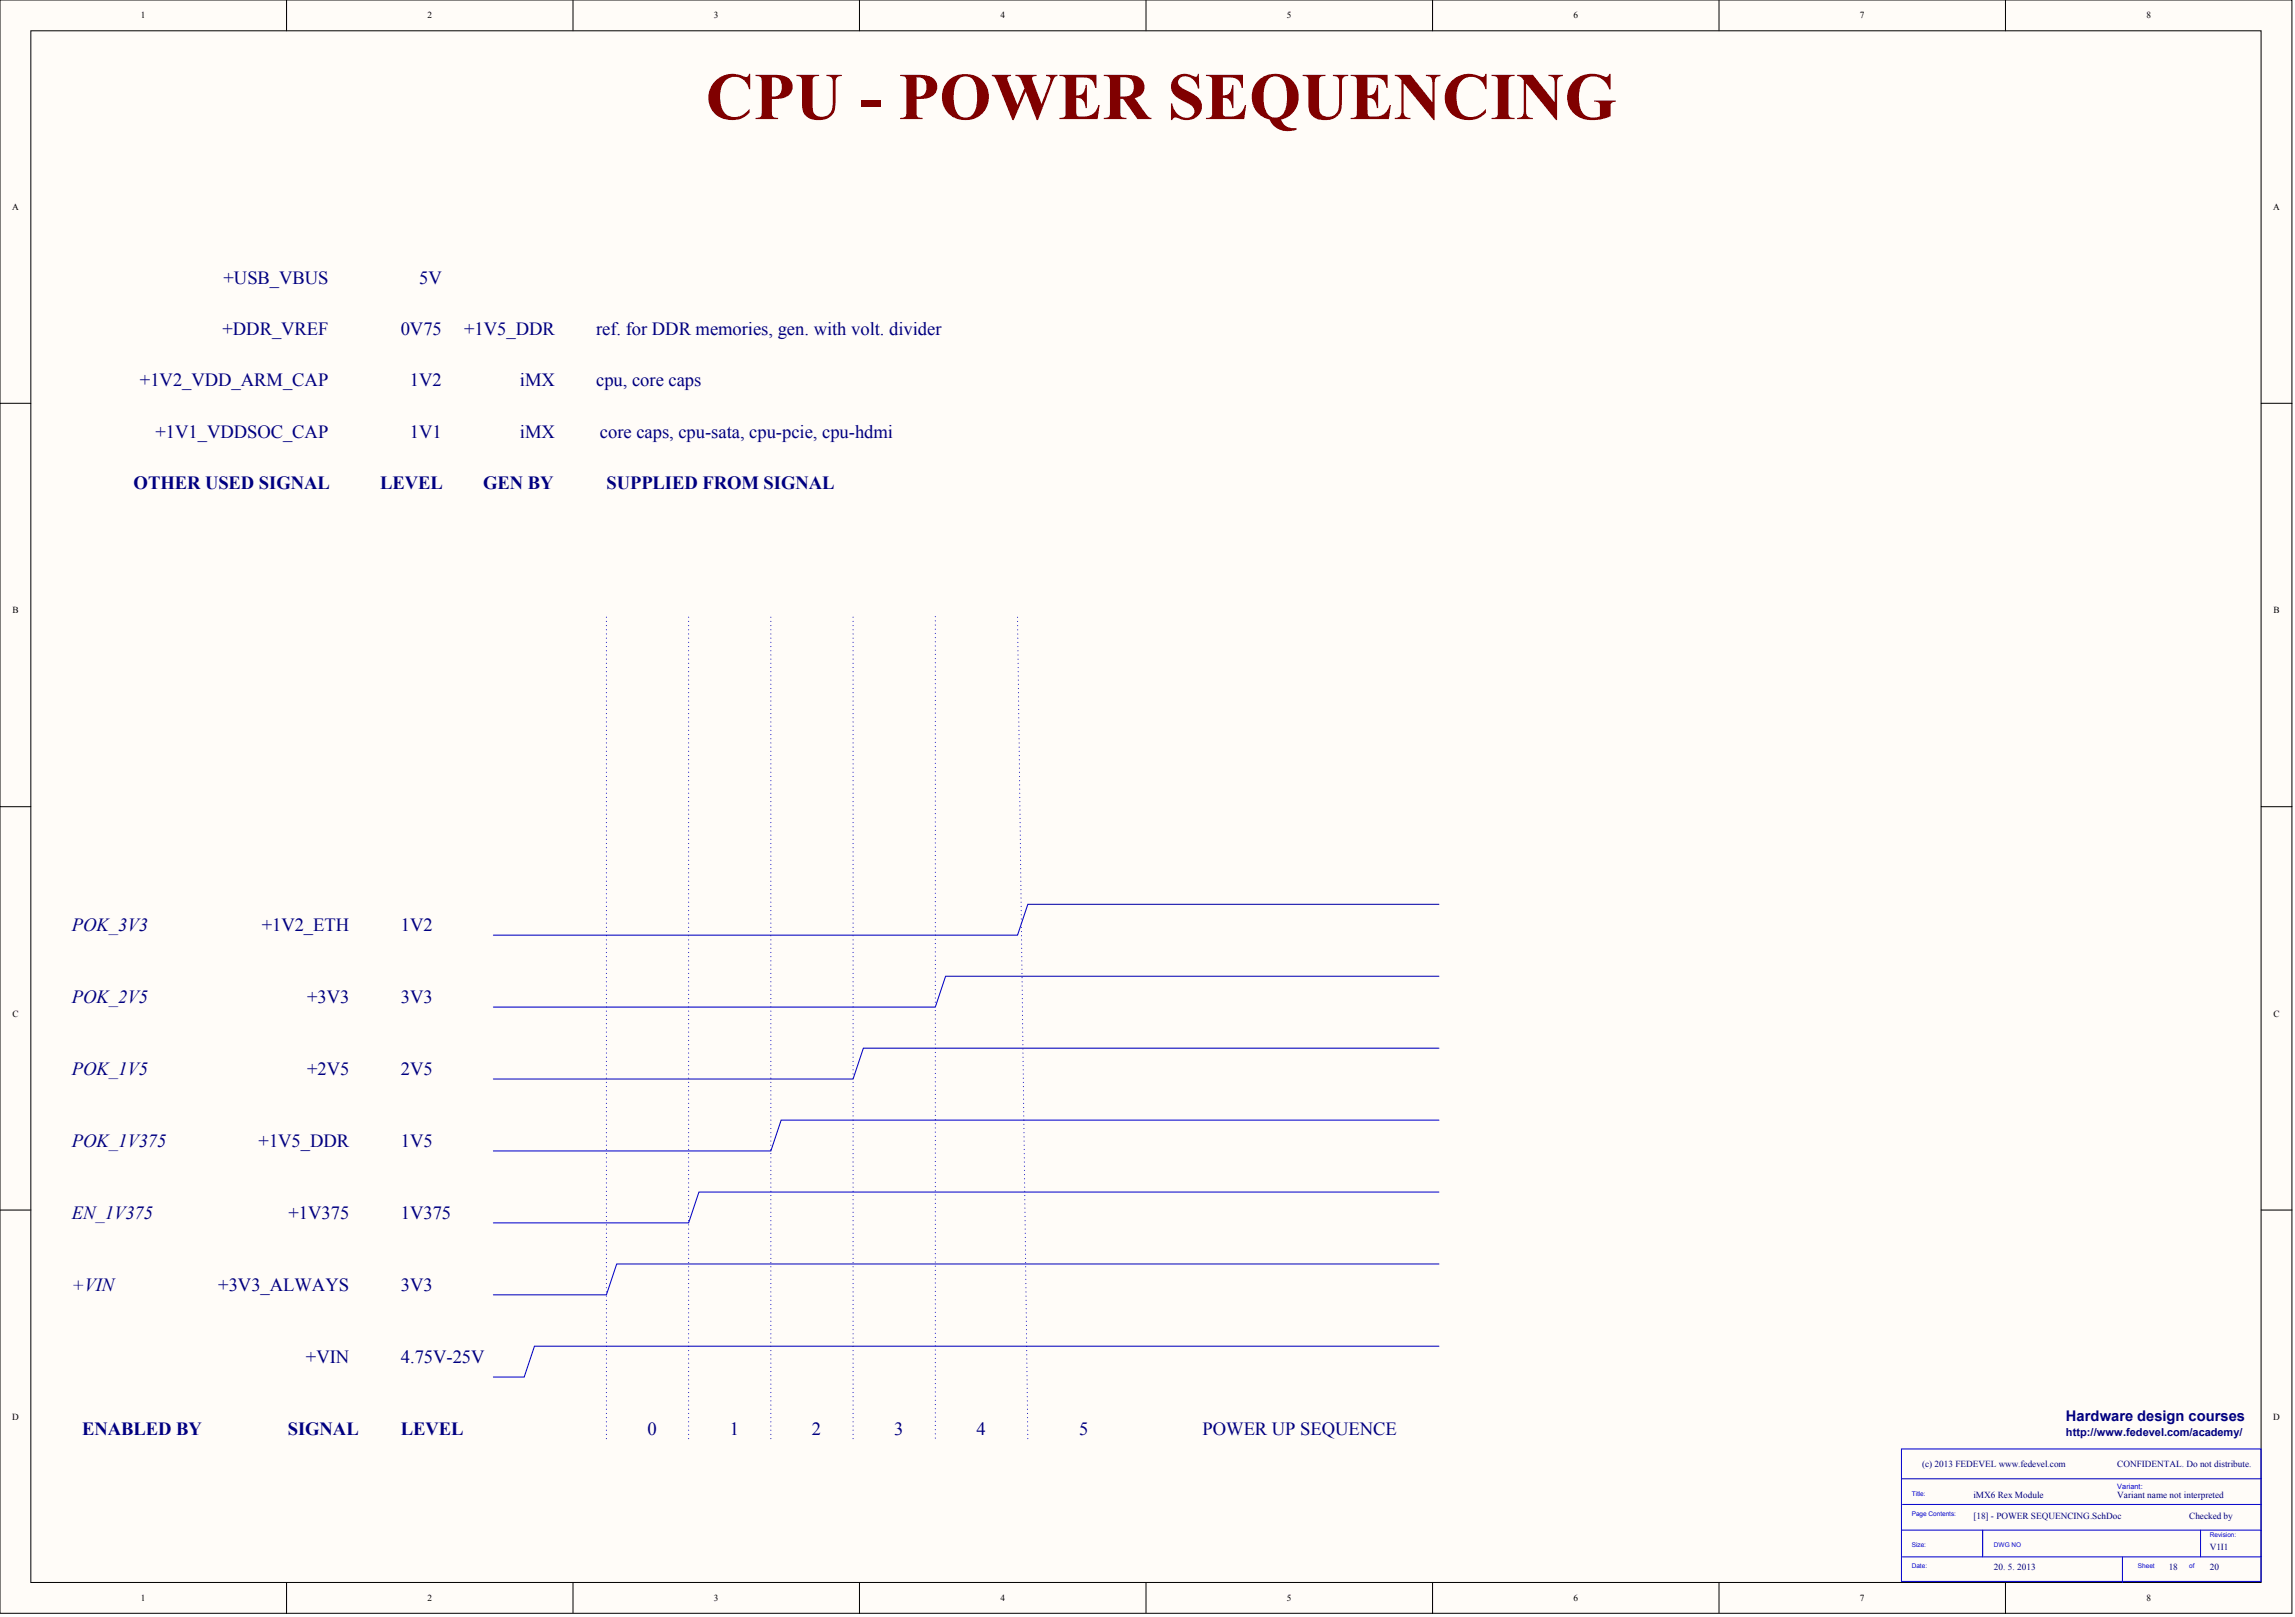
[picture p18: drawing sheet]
<svg xmlns="http://www.w3.org/2000/svg" width="944mm" height="665mm" viewBox="0 0 944 665" stroke-linecap="round" stroke-linejoin="round" font-family="sans-serif">
<defs><g id="words">
<text font-size="27.5" fill="#800000" x="290.2" y="48.9">CPU - POWER SEQUENCING</text>
<g font-size="7.6" fill="#000080">
<text x="91.9" y="116.6">+USB_VBUS</text>
<text x="172.4" y="116.6">5V</text>
<text x="91.5" y="137.7">+DDR_VREF</text>
<text x="164.8" y="137.7">0V75</text>
<text x="190.9" y="137.7">+1V5_DDR</text>
<text x="245.1" y="137.7">ref. for DDR memories, gen. with volt. divider</text>
<text x="57.6" y="158.9">+1V2_VDD_ARM_CAP</text>
<text x="168.6" y="158.9">1V2</text>
<text x="213.8" y="158.9">iMX</text>
<text x="245.1" y="158.9">cpu, core caps</text>
<text x="63.9" y="180">+1V1_VDDSOC_CAP</text>
<text x="168.6" y="180">1V1</text>
<text x="213.8" y="180">iMX</text>
<text x="246.7" y="180">core caps, cpu-sata, cpu-pcie, cpu-hdmi</text>
<text x="54.9" y="201.1">OTHER USED SIGNAL</text>
<text x="156.4" y="201.1">LEVEL</text>
<text x="198.6" y="201.1">GEN BY</text>
<text x="249.3" y="201.1">SUPPLIED FROM SIGNAL</text>
<text x="29.6" y="382.7">POK_3V3</text>
<text x="107.6" y="382.7">+1V2_ETH</text>
<text x="164.8" y="382.7">1V2</text>
<text x="29.6" y="412.3">POK_2V5</text>
<text x="126.2" y="412.3">+3V3</text>
<text x="164.8" y="412.3">3V3</text>
<text x="29.6" y="441.9">POK_1V5</text>
<text x="126.2" y="441.9">+2V5</text>
<text x="164.8" y="441.9">2V5</text>
<text x="29.6" y="471.4">POK_1V375</text>
<text x="106.3" y="471.4">+1V5_DDR</text>
<text x="164.8" y="471.4">1V5</text>
<text x="29.6" y="501">EN_1V375</text>
<text x="118.6" y="501">+1V375</text>
<text x="164.8" y="501">1V375</text>
<text x="29.6" y="530.6">+VIN</text>
<text x="89.8" y="530.6">+3V3_ALWAYS</text>
<text x="164.8" y="530.6">3V3</text>
<text x="125.8" y="560.1">+VIN</text>
<text x="164.8" y="560.1">4.75V-25V</text>
<text x="33.8" y="589.7">ENABLED BY</text>
<text x="118.3" y="589.7">SIGNAL</text>
<text x="164.8" y="589.7">LEVEL</text>
<text x="266.3" y="589.7">0</text>
<text x="300.1" y="589.7">1</text>
<text x="333.9" y="589.7">2</text>
<text x="367.7" y="589.7">3</text>
<text x="401.5" y="589.7">4</text>
<text x="443.8" y="589.7">5</text>
<text x="494.5" y="589.7">POWER UP SEQUENCE</text>
</g>
<text font-size="6" fill="#000080" x="849.5" y="584.2">Hardware design courses</text>
<text font-size="4.5" fill="#000080" x="849.5" y="590.4">http://www.fedevel.com/academy/</text>
<g font-size="3.8">
<text x="57.9" y="7.6">1</text>
<text x="175.8" y="7.6">2</text>
<text x="293.6" y="7.6">3</text>
<text x="411.4" y="7.6">4</text>
<text x="529.2" y="7.6">5</text>
<text x="647" y="7.6">6</text>
<text x="764.8" y="7.6">7</text>
<text x="882.6" y="7.6">8</text>
<text x="4.9" y="86.3">A</text>
<text x="934.7" y="86.3">A</text>
<text x="5.1" y="252.1">B</text>
<text x="934.9" y="252.1">B</text>
<text x="5.1" y="417.9">C</text>
<text x="934.9" y="417.9">C</text>
<text x="4.9" y="583.7">D</text>
<text x="934.7" y="583.7">D</text>
<text x="57.9" y="658.1">1</text>
<text x="175.8" y="658.1">2</text>
<text x="293.6" y="658.1">3</text>
<text x="411.4" y="658.1">4</text>
<text x="529.2" y="658.1">5</text>
<text x="647" y="658.1">6</text>
<text x="764.8" y="658.1">7</text>
<text x="882.6" y="658.1">8</text>
</g>
<g font-size="3.8" fill="#000080">
<text x="790.3" y="603.2">(c) 2013 FEDEVEL www.fedevel.com</text>
<text x="870.6" y="603.2">CONFIDENTAL. Do not distribute.</text>
<text x="811.4" y="615.8">iMX6 Rex Module</text>
<text x="870.6" y="615.8">Variant name not interpreted</text>
<text x="811.4" y="624.3">[18] - POWER SEQUENCING.SchDoc</text>
<text x="900.2" y="624.3">Checked by</text>
<text x="908.6" y="637">V1I1</text>
<text x="819.9" y="645.4">20. 5. 2013</text>
<text x="891.7" y="645.4">18</text>
<text x="908.6" y="645.4">20</text>
</g>
<text font-size="3" fill="#00f" x="870.6" y="611.8">Variant:</text>
<g font-size="2.7" fill="#00f">
<text x="786.1" y="614.9">Title:</text>
<text x="786.1" y="623.3">Page Contents:</text>
<text x="786.1" y="636">Size:</text>
<text x="819.9" y="636">DWG NO</text>
<text x="908.6" y="631.8">Revision:</text>
<text x="786.1" y="644.4">Date:</text>
<text x="879.1" y="644.4">Sheet</text>
<text x="900.2" y="644.4">of</text>
</g>
</g></defs>
<g fill="#fffcf8" stroke="#000" stroke-width=".41">
<path d="M0 0h942.4v663.1h-942.4z"/>
<path d="M12.7 12.7h917v637.7h-917z"/>
</g>
<g fill="none" stroke="#000" stroke-width=".41">
<path d="M117.8 0v12.7M235.6 0v12.7M353.4 0v12.7M471.2 0v12.7M589.1 0v12.7M706.8 0v12.7M824.6 0v12.7M0 165.8h12.7M929.8 165.8h12.7M0 331.6h12.7M929.8 331.6h12.7M0 497.4h12.7"/>
<path d="M929.8 497.4h12.7M117.8 650.5v12.7M235.6 650.5v12.7M353.4 650.5v12.7M471.2 650.5v12.7M589.1 650.5v12.7M706.8 650.5v12.7M824.6 650.5v12.7"/>
</g>
<path d="M781.9 595.6h147.8v54.4h-147.8zM781.9 607.8h147.9M782.3 618.4h147.5M781.9 628.9h147.9M782.3 639.9h147.5M815.2 628.9v11M872.7 639.9v10.6M904.8 628.9v11" fill="none" stroke="#00f" stroke-width=".42"/>
<path d="M591.7 371.7h-169.1l-4.2 12.7h-215.5M591.7 401.3h-202.9l-4.2 12.6h-181.7M591.7 430.8h-236.7l-4.2 12.7h-147.9M591.7 460.4h-270.5l-4.2 12.7h-114.1M591.7 490h-304.3l-4.2 12.6h-80.3M591.7 519.5h-338.1l-4.3 12.7h-46.4M591.7 553.3h-371.9l-4.3 12.7h-12.6" fill="none" stroke="#0000bf" stroke-width=".42"/>
<path d="M384.6 253.4v337.9M249.3 591.3v-337.9M283.2 591.3v-337.9M317 591.3v-337.9M350.8 591.3v-337.9M422.6 591.3l-4.2-337.9" fill="none" stroke="#0000bf" stroke-width=".42" stroke-dasharray="0 1.6"/>
<use href="#words"/>
</svg>
